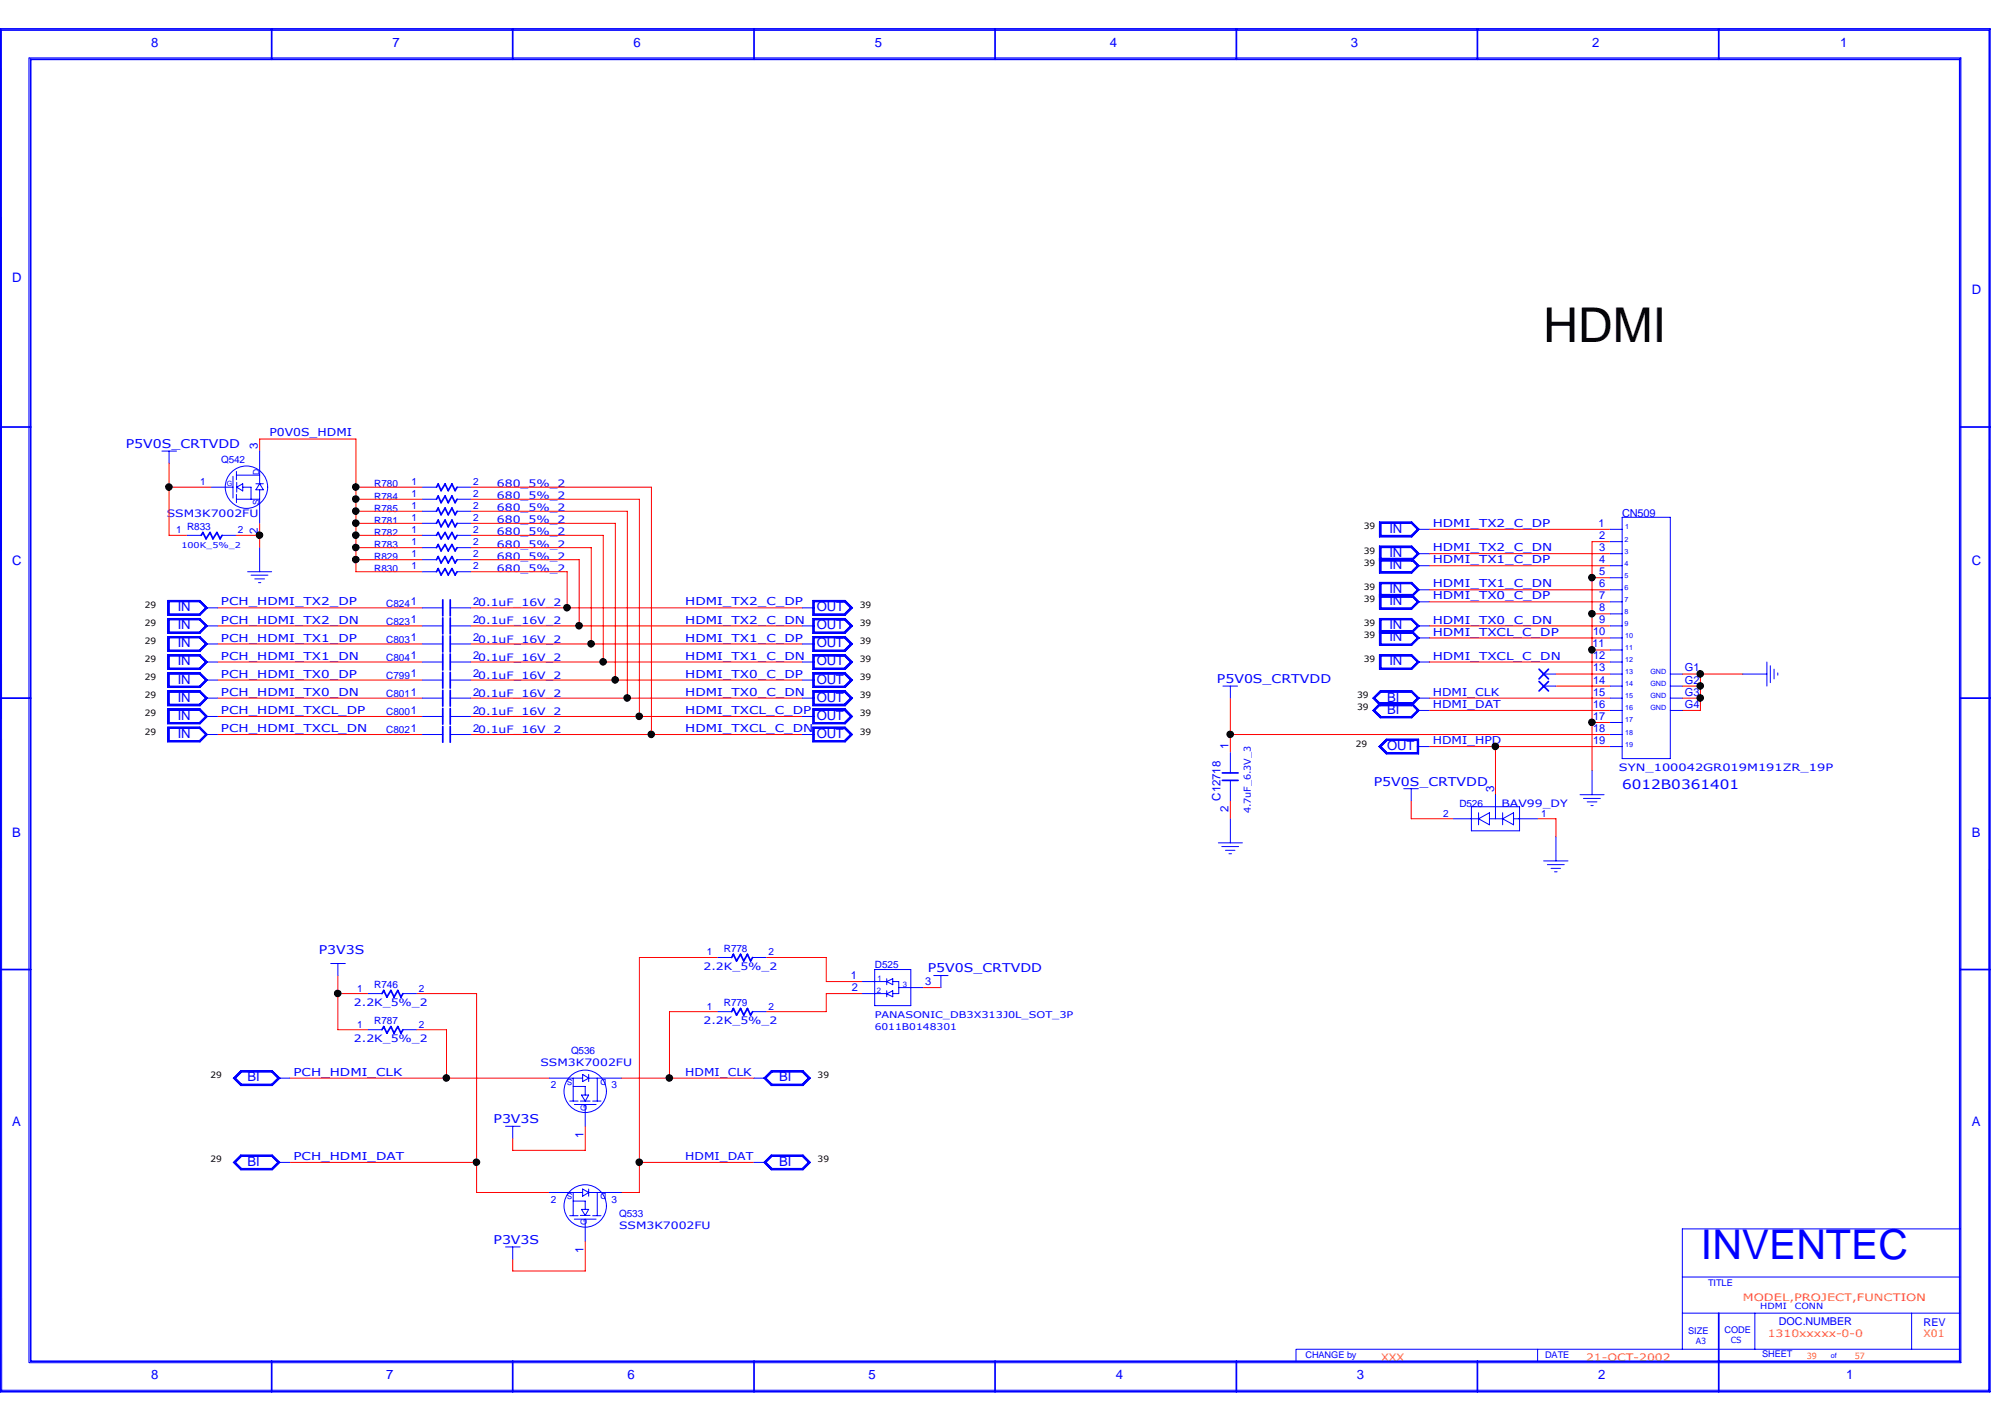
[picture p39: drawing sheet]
<svg xmlns="http://www.w3.org/2000/svg" width="297mm" height="210mm" viewBox="0 0 297 210" stroke-linecap="round" stroke-linejoin="round" font-family="sans-serif">
<defs><g id="words">
<text font-size="7.1" x="228" y="50.5">HDMI</text>
<text font-size="6.1" fill="#00f" x="251.2" y="186">INVENTEC</text>
<g font-size="1.9" fill="#00f">
<text x="22.3" y="6.9">8</text>
<text x="58" y="6.9">7</text>
<text x="93.6" y="6.9">6</text>
<text x="129.2" y="6.9">5</text>
<text x="163.9" y="6.9">4</text>
<text x="199.5" y="6.9">3</text>
<text x="235.2" y="6.9">2</text>
<text x="271.8" y="6.9">1</text>
<text x="1.8" y="41.7">D</text>
<text x="291.2" y="43.4">D</text>
<text x="1.8" y="83.5">C</text>
<text x="205.2" y="82.3">IN</text>
<text x="205.2" y="78.7">IN</text>
<text x="291.2" y="83.5">C</text>
<text x="205.2" y="87.6">IN</text>
<text x="205.2" y="89.4">IN</text>
<text x="205.2" y="84">IN</text>
<text x="26.2" y="95.6">IN</text>
<text x="26.2" y="90.3">IN</text>
<text x="26.2" y="93">IN</text>
<text x="120.6" y="95.6">OUT</text>
<text x="120.6" y="90.3">OUT</text>
<text x="120.6" y="93">OUT</text>
<text x="205.2" y="93">IN</text>
<text x="205.2" y="94.7">IN</text>
<text x="26.2" y="101">IN</text>
<text x="26.2" y="98.3">IN</text>
<text x="120.6" y="101">OUT</text>
<text x="120.6" y="98.3">OUT</text>
<text x="205.2" y="98.3">IN</text>
<text x="26.2" y="106.3">IN</text>
<text x="26.2" y="103.6">IN</text>
<text x="120.6" y="106.3">OUT</text>
<text x="120.6" y="103.6">OUT</text>
<text x="204.9" y="105.4">BI</text>
<text x="204.9" y="103.6">BI</text>
<text x="26.2" y="109">IN</text>
<text x="120.6" y="109">OUT</text>
<text x="204.9" y="110.7">OUT</text>
<text x="239.6" y="116.5">6012B0361401</text>
<text x="1.8" y="123.6">B</text>
<text x="291.2" y="123.6">B</text>
<text x="36.6" y="159.7">BI</text>
<text x="115.1" y="159.7">BI</text>
<text x="1.8" y="166.3">A</text>
<text x="291.2" y="166.3">A</text>
<text x="36.6" y="172.2">BI</text>
<text x="115.1" y="172.2">BI</text>
<text x="22.3" y="203.7">8</text>
<text x="57.1" y="203.7">7</text>
<text x="92.7" y="203.7">6</text>
<text x="128.3" y="203.7">5</text>
<text x="164.8" y="203.7">4</text>
<text x="200.4" y="203.7">3</text>
<text x="236" y="203.7">2</text>
<text x="272.7" y="203.7">1</text>
</g>
<g font-size="1.8" fill="#00f">
<text x="18.6" y="66.2">P5V0S_CRTVDD</text>
<text x="179.7" y="100.9">P5V0S_CRTVDD</text>
<text x="202.9" y="116">P5V0S_CRTVDD</text>
<text x="47.1" y="141">P3V3S</text>
<text x="137" y="143.6">P5V0S_CRTVDD</text>
<text x="72.9" y="165.9">P3V3S</text>
<text x="72.9" y="183.7">P3V3S</text>
</g>
<g font-size="1.7" fill="#00f">
<text x="38.1" y="66.3" transform="rotate(-90 38.1 66.3)">3</text>
<text x="38.1" y="79" transform="rotate(-90 38.1 79)">2</text>
<text x="181.5" y="110.7" transform="rotate(-90 181.5 110.7)">1</text>
<text x="180.3" y="118.3" transform="rotate(-90 180.3 118.3)">C12718</text>
<text x="181.5" y="119.9" transform="rotate(-90 181.5 119.9)">2</text>
<text x="220.7" y="117.1" transform="rotate(-90 220.7 117.1)">3</text>
<text x="86.2" y="168.1" transform="rotate(-90 86.2 168.1)">1</text>
<text x="86.2" y="185" transform="rotate(-90 86.2 185)">1</text>
</g>
<g font-size="1.6" fill="#00f">
<text x="39.8" y="64.5">P0V0S_HDMI</text>
<text x="211.6" y="77.9">HDMI_TX2_C_DP</text>
<text x="236.1" y="77.8">1</text>
<text x="239.6" y="76.4">CN509</text>
<text x="211.6" y="81.4">HDMI_TX2_C_DN</text>
<text x="211.6" y="83.2">HDMI_TX1_C_DP</text>
<text x="236.2" y="83.1">4</text>
<text x="236.2" y="81.4">3</text>
<text x="236.2" y="79.6">2</text>
<text x="32.6" y="89.4">PCH_HDMI_TX2_DP</text>
<text x="69.9" y="89.4">20.1uF_16V_2</text>
<text x="101.2" y="89.4">HDMI_TX2_C_DP</text>
<text x="211.6" y="86.7">HDMI_TX1_C_DN</text>
<text x="211.6" y="88.5">HDMI_TX0_C_DP</text>
<text x="236.2" y="88.5">7</text>
<text x="236.2" y="86.7">6</text>
<text x="236.2" y="84.9">5</text>
<text x="32.6" y="94.8">PCH_HDMI_TX1_DP</text>
<text x="32.6" y="92.1">PCH_HDMI_TX2_DN</text>
<text x="69.9" y="94.7">20.1uF_16V_2</text>
<text x="69.9" y="92.1">20.1uF_16V_2</text>
<text x="101.2" y="92.1">HDMI_TX2_C_DN</text>
<text x="101.2" y="94.8">HDMI_TX1_C_DP</text>
<text x="211.6" y="92.1">HDMI_TX0_C_DN</text>
<text x="211.6" y="93.9">HDMI_TXCL_C_DP</text>
<text x="235.2" y="95.6">11</text>
<text x="235.3" y="93.9">10</text>
<text x="236.2" y="92.1">9</text>
<text x="236.2" y="90.3">8</text>
<text x="32.6" y="100.1">PCH_HDMI_TX0_DP</text>
<text x="32.6" y="97.5">PCH_HDMI_TX1_DN</text>
<text x="69.9" y="100.1">20.1uF_16V_2</text>
<text x="69.9" y="97.4">20.1uF_16V_2</text>
<text x="101.2" y="100.1">HDMI_TX0_C_DP</text>
<text x="101.2" y="97.5">HDMI_TX1_C_DN</text>
<text x="211.6" y="97.5">HDMI_TXCL_C_DN</text>
<text x="235.3" y="101">14</text>
<text x="235.3" y="99.2">13</text>
<text x="235.3" y="97.4">12</text>
<text x="248.9" y="101">G2</text>
<text x="248.9" y="99.2">G1</text>
<text x="32.6" y="105.5">PCH_HDMI_TXCL_DP</text>
<text x="32.6" y="102.8">PCH_HDMI_TX0_DN</text>
<text x="69.9" y="102.7">20.1uF_16V_2</text>
<text x="69.9" y="105.4">20.1uF_16V_2</text>
<text x="101.2" y="105.5">HDMI_TXCL_C_DP</text>
<text x="101.2" y="102.8">HDMI_TX0_C_DN</text>
<text x="211.6" y="102.8">HDMI_CLK</text>
<text x="211.6" y="104.6">HDMI_DAT</text>
<text x="235.3" y="106.3">17</text>
<text x="235.3" y="104.5">16</text>
<text x="235.3" y="102.7">15</text>
<text x="248.9" y="104.5">G4</text>
<text x="248.9" y="102.7">G3</text>
<text x="32.6" y="108.1">PCH_HDMI_TXCL_DN</text>
<text x="69.9" y="108.1">20.1uF_16V_2</text>
<text x="101.2" y="108.1">HDMI_TXCL_C_DN</text>
<text x="211.6" y="109.9">HDMI_HPD</text>
<text x="235.3" y="109.9">19</text>
<text x="235.3" y="108.1">18</text>
<text x="125.7" y="144.6">1</text>
<text x="125.8" y="146.4">2</text>
<text x="136.6" y="145.5">3</text>
<text x="43.3" y="158.9">PCH_HDMI_CLK</text>
<text x="101.2" y="158.9">HDMI_CLK</text>
<text x="43.3" y="171.4">PCH_HDMI_DAT</text>
<text x="101.2" y="171.4">HDMI_DAT</text>
<text x="262.8" y="195.8">DOC.NUMBER</text>
<text x="284.1" y="195.9">REV</text>
</g>
<g font-size="1.5" fill="#00f">
<text x="29.6" y="71.7">1</text>
<text x="32.7" y="68.5">Q542</text>
<text x="60.8" y="71.7">1</text>
<text x="69.9" y="71.7">2</text>
<text x="73.4" y="72">680_5%_2</text>
<text x="24.6" y="76.4">SSM3K7002FU</text>
<text x="55.3" y="77.3">R781</text>
<text x="55.3" y="73.8">R784</text>
<text x="55.3" y="75.6">R785</text>
<text x="55.3" y="72">R780</text>
<text x="60.8" y="77">1</text>
<text x="60.8" y="73.4">1</text>
<text x="60.8" y="75.2">1</text>
<text x="69.9" y="77">2</text>
<text x="69.9" y="73.4">2</text>
<text x="69.9" y="75.2">2</text>
<text x="73.4" y="77.3">680_5%_2</text>
<text x="73.4" y="73.7">680_5%_2</text>
<text x="73.4" y="75.5">680_5%_2</text>
<text x="26" y="78.8">1</text>
<text x="27.6" y="78.2">R833</text>
<text x="35.1" y="78.8">2</text>
<text x="55.3" y="79.1">R782</text>
<text x="55.3" y="80.9">R783</text>
<text x="55.3" y="82.7">R829</text>
<text x="60.8" y="78.8">1</text>
<text x="60.8" y="80.6">1</text>
<text x="60.8" y="82.3">1</text>
<text x="69.9" y="78.8">2</text>
<text x="69.9" y="80.6">2</text>
<text x="69.9" y="82.3">2</text>
<text x="73.4" y="79.1">680_5%_2</text>
<text x="73.4" y="80.9">680_5%_2</text>
<text x="73.4" y="82.7">680_5%_2</text>
<text x="55.3" y="84.5">R830</text>
<text x="57.1" y="89.6">C8241</text>
<text x="60.8" y="84.1">1</text>
<text x="69.9" y="84.1">2</text>
<text x="73.4" y="84.5">680_5%_2</text>
<text x="57.1" y="95">C8031</text>
<text x="57.1" y="92.3">C8231</text>
<text x="57.1" y="100.3">C7991</text>
<text x="57.1" y="97.6">C8041</text>
<text x="57.1" y="103">C8011</text>
<text x="57.1" y="105.6">C8001</text>
<text x="57.1" y="108.3">C8021</text>
<text x="239.1" y="113.8">SYN_100042GR019M191ZR_19P</text>
<text x="215.6" y="119.2">D526</text>
<text x="221.8" y="119.2">BAV99_DY</text>
<text x="213.2" y="120.6">2</text>
<text x="227.6" y="120.6">1</text>
<text x="103.9" y="143.2">2.2K_5%_2</text>
<text x="104.4" y="141.1">1</text>
<text x="106.9" y="140.6">R778</text>
<text x="113.5" y="141.1">2</text>
<text x="129.2" y="143">D525</text>
<text x="52.3" y="148.5">2.2K_5%_2</text>
<text x="52.7" y="146.5">1</text>
<text x="55.3" y="145.9">R746</text>
<text x="61.8" y="146.5">2</text>
<text x="104.4" y="149.1">1</text>
<text x="106.9" y="148.6">R779</text>
<text x="113.5" y="149.1">2</text>
<text x="52.3" y="153.9">2.2K_5%_2</text>
<text x="52.7" y="151.8">1</text>
<text x="55.3" y="151.3">R787</text>
<text x="61.8" y="151.8">2</text>
<text x="84.4" y="155.7">Q536</text>
<text x="103.9" y="151.2">2.2K_5%_2</text>
<text x="79.8" y="157.5">SSM3K7002FU</text>
<text x="81.4" y="160.7">2</text>
<text x="90.3" y="160.7">3</text>
<text x="81.4" y="177.6">2</text>
<text x="90.3" y="177.6">3</text>
<text x="91.5" y="179.8">Q533</text>
<text x="91.4" y="181.5">SSM3K7002FU</text>
</g>
<g font-size="1.5" fill="#ff8c00">
<text x="257.4" y="192.2">MODEL,PROJECT,FUNCTION</text>
<text x="261.1" y="197.5">1310xxxxx-0-0</text>
<text x="284.1" y="197.5">X01</text>
<text x="204" y="201.1">XXX</text>
<text x="234.3" y="201.1">21-OCT-2002</text>
</g>
<g font-size="1.4" fill="#00f">
<text x="184.7" y="120.1" transform="rotate(-90 184.7 120.1)">4.7uF_6.3V_3</text>
<text x="129.2" y="150.4">PANASONIC_DB3X313J0L_SOT_3P</text>
<text x="129.2" y="152.1">6011B0148301</text>
<text x="252.3" y="189.9">TITLE</text>
<text x="249.3" y="197">SIZE</text>
<text x="254.7" y="196.8">CODE</text>
<text x="192.8" y="200.6">CHANGE by</text>
<text x="228.2" y="200.6">DATE</text>
<text x="260.3" y="200.4">SHEET</text>
</g>
<g font-size="1.3" fill="#00f">
<text x="38.3" y="70.2" transform="rotate(-90 38.3 70.2)">D</text>
<text x="38.3" y="74.6" transform="rotate(-90 38.3 74.6)">S</text>
<text x="84.6" y="159.3" transform="rotate(180 84.6 159.3)">S</text>
<text x="89.6" y="159.3" transform="rotate(180 89.6 159.3)">D</text>
<text x="86.7" y="164" transform="rotate(-90 86.7 164)">G</text>
<text x="84.6" y="176.3" transform="rotate(180 84.6 176.3)">S</text>
<text x="89.6" y="176.3" transform="rotate(180 89.6 176.3)">D</text>
<text x="86.7" y="181" transform="rotate(-90 86.7 181)">G</text>
<text x="260" y="193.4">HDMI</text>
<text x="265.1" y="193.4">CONN</text>
<text x="250.5" y="198.5">A3</text>
<text x="255.6" y="198.4">CS</text>
</g>
<g font-size="1.3">
<text x="201.5" y="83.6">39</text>
<text x="201.5" y="81.8">39</text>
<text x="201.5" y="78.2">39</text>
<text x="21.4" y="89.8">29</text>
<text x="127" y="89.8">39</text>
<text x="201.5" y="88.9">39</text>
<text x="201.5" y="87.1">39</text>
<text x="21.4" y="95.1">29</text>
<text x="21.4" y="92.5">29</text>
<text x="127" y="95.1">39</text>
<text x="127" y="92.5">39</text>
<text x="201.5" y="94.2">39</text>
<text x="201.5" y="92.5">39</text>
<text x="21.4" y="100.5">29</text>
<text x="21.4" y="97.8">29</text>
<text x="127" y="97.8">39</text>
<text x="127" y="100.5">39</text>
<text x="201.5" y="97.8">39</text>
<text x="21.4" y="103.1">29</text>
<text x="21.4" y="105.8">29</text>
<text x="127" y="103.1">39</text>
<text x="127" y="105.8">39</text>
<text x="200.4" y="104.9">39</text>
<text x="200.4" y="103.1">39</text>
<text x="21.4" y="108.5">29</text>
<text x="127" y="108.5">39</text>
<text x="200.3" y="110.3">29</text>
<text x="31.1" y="159.3">29</text>
<text x="120.8" y="159.3">39</text>
<text x="31.1" y="171.7">29</text>
<text x="120.8" y="171.7">39</text>
</g>
<g font-size="1.3" fill="#ff8c00">
<text x="266.9" y="200.7">39</text>
<text x="274" y="200.7">57</text>
</g>
<text font-size="1.2" fill="#00f" x="26.8" y="80.9">100K_5%_2</text>
<g font-size="1.1" fill="#00f">
<text x="33.5" y="71.8">G</text>
<text x="239.9" y="83.6">4</text>
<text x="239.9" y="81.8">3</text>
<text x="239.9" y="80">2</text>
<text x="240" y="78.2">1</text>
<text x="239.9" y="88.9">7</text>
<text x="239.9" y="87.1">6</text>
<text x="239.9" y="85.3">5</text>
<text x="239.9" y="92.5">9</text>
<text x="239.9" y="90.7">8</text>
<text x="240" y="94.2">10</text>
<text x="240" y="101.3">14</text>
<text x="240" y="99.6">13</text>
<text x="240" y="97.8">12</text>
<text x="240" y="96">11</text>
<text x="243.8" y="101.3">GND</text>
<text x="243.8" y="99.6">GND</text>
<text x="240" y="106.7">17</text>
<text x="240" y="104.9">16</text>
<text x="240" y="103.1">15</text>
<text x="243.8" y="104.9">GND</text>
<text x="243.8" y="103.1">GND</text>
<text x="240" y="110.3">19</text>
<text x="240" y="108.5">18</text>
<text x="129.5" y="146.7">2</text>
<text x="129.6" y="144.9">1</text>
<text x="133.3" y="145.8">3</text>
<text x="270.4" y="200.6">of</text>
</g>
</g></defs>
<g fill="none" stroke="#f00" stroke-width=".15">
<path d="M25 72h6.2M25 68.4v10.7h2.6M34.8 79.1h3.6M38.4 66.6v-1.7h14.2v19.6h9.8M38.4 77.3v3.6M52.6 72h9.8M52.6 73.7h9.8M52.6 75.5h9.8M52.6 77.3h9.8M52.6 79.1h9.8M69.5 72h26.7v36.5M69.5 73.7h24.9v32.1"/>
<path d="M69.5 75.5h23.2v27.6M69.5 77.3h21.4v23.2M69.5 79.1h19.6v18.7M211.1 78.2h26.7M32.1 95.1h30.3M32.1 92.5h30.3M32.1 97.8h30.3M32.1 89.8h30.3M52.6 80.9h9.8M52.6 82.7h9.8M69.5 80.9h17.8v14.2M69.5 82.7h16.1v9.8"/>
<path d="M69.5 84.5h14.3v5.3M69.5 95.1h49M69.5 92.5h49M69.5 97.8h49M69.5 89.8h49M211.1 92.5h26.7M211.1 97.8h26.7M211.1 81.8h26.7M211.1 83.6h26.7M211.1 87.1h26.7M211.1 88.9h26.7M211.1 94.2h26.7"/>
<path d="M229.8 99.6h8M235.2 85.3h2.6M235.2 90.7h2.6M235.2 96h2.6M237.8 80h-2.6v33.8M248.5 99.6h8.9M251.2 99.6v5.3h-2.7M32.1 103.1h30.3M32.1 108.5h30.3M32.1 105.8h30.3M32.1 100.5h30.3M69.5 103.1h49"/>
<path d="M69.5 108.5h49M69.5 105.8h49M69.5 100.5h49M181.7 108.5h56.1M181.7 103.1v8.1M181.7 118.3v2.6M208.4 118.3v2.6h6.3M211.1 103.1h26.7M211.1 110.3h26.7M211.1 104.9h26.7M220.9 110.3v7.1M229.8 101.3h8"/>
<path d="M235.2 106.7h2.6M248.5 103.1h2.7M248.5 101.3h2.7M227.1 120.9h2.7v2.7M42.8 159.3h38.3M49.9 146.8h4.5M49.9 144.1v8h4.5M61.5 146.8h8.9v29.3h10.7M61.5 152.1h4.5v7.2M91.8 159.3h19.6M106 141.4h-11.6v34.7h-2.6M106 149.4h-7.1v9.9"/>
<path d="M113.2 141.4h8.8v3.6h5.4M127.4 146.8h-5.4v2.6h-8.8M136.3 145.9h2.7M42.8 171.7h27.6M86.4 166.4v3.5h-10.7v-1.8M94.4 171.7h17M86.4 183.3v4.4h-10.7v-1.7"/>
</g>
<g fill="none" stroke="#00f" stroke-width=".15">
<path d="M.2 4.4l.1 201M.3 4.5h293.4M4.3 8.6v192.7M4.3 8.6h285.3v192.7h-285.3M293.8 4.5l-.1 200.9h-293.4M23.9 66.6h2.2M25 66.6v1.8M27.6 79.1h2.1M31.2 72h3.2M32.8 79.1h2M34.4 70.4v3.2M34.9 73.7h3.5"/>
<path d="M34.9 70.2h3.5M34.9 69.6v1.3M34.9 73v1.3M35 72l.9-.5v1zM35 71.2v1.5M35.9 72h1.2v1.7M37.8 71.5h1.1M38.4 66.6v4.9M38.4 72.3v5M38.4 71.5l.5 .8h-1.1zM62.4 79.1h2.1M62.4 72h2.1"/>
<path d="M62.4 75.5h2.1M62.4 73.7h2.1M62.4 77.3h2.1M67.5 79.1h2M67.5 72h2M67.5 75.5h2M67.5 73.7h2M67.5 77.3h2M203.7 77.1h4.8l1.1 1.1-1.1 1.1h-4.8zM203.8 77.2h4.7l1 1-1 1h-4.7zM203.9 77.3h4.6l.9 .9-.9 1h-4.6zM204 77.3h4.4l.9 .9-.9 .9h-4.4z"/>
<path d="M209.3 78.2h1.8M237.8 78.2h1.8M239.6 76.4h7.1v35.7h-7.1zM24.8 88.7h4.7l1.1 1.1-1.1 1.1h-4.7zM24.8 91.4h4.7l1.1 1.1-1.1 1.1h-4.7zM24.8 94h4.7l1.1 1.1-1.1 1.1h-4.7zM24.8 96.7h4.7l1.1 1.1-1.1 1.1h-4.7zM24.8 99.4h4.7l1.1 1.1-1.1 1.1h-4.7zM24.8 88.7h4.7l1.1 1.1-1.1 1h-4.7zM24.8 91.4h4.7l1.1 1.1-1.1 1h-4.7zM24.8 94.1h4.7l1.1 1-1.1 1.1h-4.7zM24.8 96.8h4.7l1.1 1-1.1 1h-4.7z"/>
<path d="M24.8 99.4h4.7l1.1 1.1-1.1 1h-4.7zM24.9 88.8h4.6l.9 1-.9 1h-4.6zM24.9 91.5h4.6l.9 1-.9 .9h-4.6zM24.9 94.1h4.6l.9 1-.9 1h-4.6zM24.9 96.9h4.6l.9 .9-.9 1h-4.6zM24.9 99.5h4.6l.9 1-.9 .9h-4.6zM25 88.9h4.5l.8 .9-.8 .9h-4.5zM25 91.6h4.5l.8 .9-.8 .8h-4.5zM25 94.2h4.5l.8 .9-.8 .9h-4.5zM25 96.9h4.5l.8 .9-.8 .9h-4.5zM25 99.6h4.5l.8 .9-.8 .8h-4.5zM30.3 89.8h1.8"/>
<path d="M30.3 95.1h1.8M30.3 97.8h1.8M30.3 92.5h1.8M36.6 84.5h3.5M37.1 85h2.5M37.6 85.5h1.5M38.2 86.1h.3M38.4 80.9v3.6M62.4 89.8h3M62.4 95.1h3M62.4 97.8h3M62.4 82.7h2.1"/>
<path d="M62.4 80.9h2.1M62.4 84.5h2.1M62.4 92.5h3M66.5 89.8h3M66.5 95.1h3M66.5 97.8h3M66.5 92.5h3M67.5 82.7h2M67.5 80.9h2M67.5 84.5h2M118.5 89.8h1.8M118.5 95.1h1.8"/>
<path d="M118.5 97.8h1.8M118.5 92.5h1.8M120.1 88.7h4.7l1.1 1.1-1.1 1.1h-4.7zM120.1 91.4h4.7l1.1 1.1-1.1 1.1h-4.7zM120.1 94h4.7l1.1 1.1-1.1 1.1h-4.7zM120.1 96.7h4.7l1.1 1.1-1.1 1.1h-4.7zM120.1 99.4h4.7l1.1 1.1-1.1 1.1h-4.7zM120.1 88.7h4.7l1 1.1-1 1h-4.7zM120.1 94.1h4.7l1 1-1 1.1h-4.7zM120.1 91.4h4.7l1 1.1-1 1h-4.7zM120.1 96.8h4.7l1 1-1 1h-4.7zM120.1 99.4h4.7l1 1.1-1 1h-4.7z"/>
<path d="M120.2 88.8h4.6l.9 1-.9 1h-4.6zM120.2 94.1h4.6l.9 1-.9 1h-4.6zM120.2 91.5h4.6l.9 1-.9 .9h-4.6zM120.2 96.9h4.6l.9 .9-.9 1h-4.6zM120.2 99.5h4.6l.9 1-.9 .9h-4.6zM120.3 88.9h4.4l.9 .9-.9 .9h-4.4zM120.3 94.2h4.4l.9 .9-.9 .9h-4.4zM120.3 91.6h4.4l.9 .9-.9 .8h-4.4zM120.3 96.9h4.4l.9 .9-.9 .9h-4.4zM120.3 99.6h4.4l.9 .9-.9 .8h-4.4zM203.7 96.7h4.8l1.1 1.1-1.1 1.1h-4.8zM203.7 93.1h4.8l1.1 1.1-1.1 1.1h-4.8v-3.9h4.8l1.1 1.1-1.1 1.1h-4.8"/>
<path d="M203.7 82.5h4.8l1.1 1.1-1.1 1.1h-4.8v-4.1h4.8l1.1 1.2-1.1 1.1h-4.8M203.7 87.8h4.8l1.1 1.1-1.1 1.1h-4.8v-4h4.8l1.1 1.1-1.1 1.1h-4.8M203.8 87.8h4.7l1 1.1-1 1h-4.7v-3.8h4.7l1 1-1 1h-4.7M203.8 96.8h4.7l1 1-1 1h-4.7zM203.8 93.2h4.7l1 1-1 1h-4.7v-3.8h4.7l1 1.1-1 1h-4.7M203.8 82.5h4.7l1 1.1-1 1h-4.7v-3.9h4.7l1 1.1-1 1h-4.7M203.9 96.9h4.6l.9 .9-.9 1h-4.6zM203.9 93.3h4.6l.9 .9-.9 1h-4.6v-3.7h4.6l.9 1-.9 .9h-4.6M203.9 82.6h4.6l.9 1-.9 .9h-4.6v-3.7h4.6l.9 1-.9 .9h-4.6M203.9 87.9h4.6l.9 1-.9 1h-4.6v-3.8h4.6l.9 1-.9 1h-4.6M204 96.9h4.4l.9 .9-.9 .9h-4.4zM204 82.7h4.4"/>
<path d="M204 93.3h4.4M204 88h4.4M208.4 82.7l.9 .9M208.4 88l.9 .9M208.4 93.3l.9 .9M209.3 88.9h1.8M209.3 87.1l-.9-.9h-4.4v3.6h4.4l.9-.9M209.3 94.2h1.8M209.3 92.5l-.9-.9h-4.4v3.5h4.4l.9-.9M209.3 97.8h1.8M209.3 81.8l-.9-.9h-4.4v3.6h4.4l.9-.9M209.3 92.5h1.8"/>
<path d="M209.3 81.8l-.9 .9M209.3 81.8h1.8M209.3 83.6h1.8M209.3 87.1l-.9 .9M209.3 87.1h1.8M209.3 92.5l-.9 .8M228 99.6h1.8M237.8 90.7h1.8M237.8 88.9h1.8M237.8 96h1.8M237.8 94.2h1.8M237.8 97.8h1.8"/>
<path d="M237.8 99.6h1.8M237.8 92.5h1.8M237.8 81.8h1.8M237.8 83.6h1.8M237.8 87.1h1.8M237.8 80h1.8M237.8 85.3h1.8M246.7 99.6h1.8M257.4 99.6h3.6M261 97.8v3.5M261.5 98.3v2.5M262 98.8v1.5"/>
<path d="M262.6 99.4v.3M24.8 102h4.7l1.1 1.1-1.1 1.2h-4.7zM24.8 104.7h4.7l1.1 1.1-1.1 1.1h-4.7zM24.8 107.4h4.7l1.1 1.1-1.1 1.1h-4.7zM24.8 102.1h4.7l1.1 1-1.1 1.1h-4.7zM24.8 104.8h4.7l1.1 1-1.1 1h-4.7zM24.8 107.4h4.7l1.1 1.1-1.1 1h-4.7zM24.9 102.2h4.6l.9 .9-.9 1h-4.6zM24.9 104.9h4.6l.9 .9-.9 1h-4.6zM24.9 107.5h4.6l.9 1-.9 .9h-4.6zM25 102.2h4.5l.8 .9-.8 .9h-4.5zM25 104.9h4.5l.8 .9-.8 .9h-4.5z"/>
<path d="M25 107.6h4.5l.8 .9-.8 .9h-4.5zM30.3 103.1h1.8M30.3 100.5h1.8M30.3 105.8h1.8M30.3 108.5h1.8M62.4 103.1h3M62.4 100.5h3M62.4 105.8h3M62.4 108.5h3M66.5 103.1h3M66.5 100.5h3M66.5 105.8h3"/>
<path d="M66.5 108.5h3M118.5 103.1h1.8M118.5 100.5h1.8M118.5 105.8h1.8M118.5 108.5h1.8M120.1 102h4.7l1.1 1.1-1.1 1.2h-4.7zM120.1 104.7h4.7l1.1 1.1-1.1 1.1h-4.7zM120.1 107.4h4.7l1.1 1.1-1.1 1.1h-4.7zM120.1 102.1h4.7l1 1-1 1.1h-4.7zM120.1 104.8h4.7l1 1-1 1h-4.7zM120.1 107.4h4.7l1 1.1-1 1h-4.7zM120.2 102.2h4.6l.9 .9-.9 1h-4.6z"/>
<path d="M120.2 104.9h4.6l.9 .9-.9 1h-4.6zM120.2 107.5h4.6l.9 1-.9 .9h-4.6zM120.3 102.2h4.4l.9 .9-.9 .9h-4.4zM120.3 104.9h4.4l.9 .9-.9 .9h-4.4zM120.3 107.6h4.4l.9 .9-.9 .9h-4.4zM180.6 101.3h2.2M181.7 101.3v1.8M181.7 111.2v3M181.7 115.3v3M202.9 103.1l1-1h4.6l1 1-1 1.1h-4.6zM202.9 104.9l1-1h4.6l1 1-1 1.1h-4.6zM203 103.1l1-.9h4.5l.9 .9-.9 1h-4.5z"/>
<path d="M203 104.9l1-.9h4.5l.9 .9-.9 1h-4.5zM203.7 110.3l1.1-1.1h4.7v2.1h-4.7zM203.9 102h4.6l1.1 1.1-1.1 1.2h-4.6l-1.1-1.2zM203.9 103.8h4.6l1.1 1.1-1.1 1.1h-4.6l-1.1-1.1zM203.9 110.3l.9-1h4.6v1.9h-4.6zM204 104h4.4M204 104l-.9 .9 .9 .9h4.4l.9-.9M204.8 109.2h4.7v2.2h-4.7l-1.1-1.1zM204.9 109.4h4.4v1.8h-4.4l-.9-.9zM207.3 116.5h2.2M208.4 104l.9 .9M208.4 116.5v1.8"/>
<path d="M209.3 103.1l-.9-.9h-4.4l-.9 .9 .9 .9M209.3 103.1h1.8M209.3 104.9h1.8M209.3 103.1l-.9 .9M209.3 110.3h1.8M217.3 119.2h7.1v3.5h-7.1zM220.9 117.4v3.5M228 101.3h1.8M233.4 117.4h3.5M233.9 117.9h2.5M234.4 118.4h1.5M235 119h.3"/>
<path d="M235.2 113.8v3.6M237.8 103.1h1.8M237.8 101.3h1.8M237.8 106.7h1.8M237.8 104.9h1.8M237.8 108.5h1.8M237.8 110.3h1.8M246.7 103.1h1.8M246.7 101.3h1.8M246.7 104.9h1.8M180 124.5h3.5M180.5 125.1h2.5"/>
<path d="M181 125.6h1.4M181.5 126.1h.4M181.7 120.9v3.6M214.7 120.9h3.7M218.4 120.9l1.6-.8v1.7zM218.4 120.1v1.7M220 120.9h2M222 120.9l1.6-.8v1.7zM222 120.1v1.7M223.6 120.9h3.5M228 127.2h3.6M228.6 127.7h2.5"/>
<path d="M229.1 128.3h1.4M229.6 128.8h.4M229.8 123.6v3.6M34.5 159.3l1.1-1.1h4.6l1.2 1.1-1.2 1.1h-4.6zM34.7 159.3l.9-1h4.6l.9 1-.9 .9h-4.6zM35.6 158.2h4.6l1 1.1-1 1h-4.6l-1-1zM35.7 158.4h4.4l.9 .9-.9 .8h-4.4l-.9-.8zM41 159.3h1.8M48.8 142.3h2.2M49.9 142.3v1.8M54.4 146.8h2M54.4 152.1h2"/>
<path d="M59.5 146.8h2M59.5 152.1h2M81.1 159.3h5M84.7 159.3v3.3M86.1 158.7l.8 .6-.8 .5zM86.9 158.7v1.1M86.9 159.3h4.9M88.2 159.3v3.3M106 149.4h2.1M106 141.4h2.1M111.2 149.4h2M111.2 141.4h2"/>
<path d="M111.4 159.3h1.8M113.2 159.3l.8-.9h4.5l.9 .9-.9 .8h-4.5zM113.9 158.2h4.7l1.1 1.1-1.1 1.1h-4.7l-1.1-1.1zM114 158.2h4.6l1 1.1-1 1h-4.6l-1.1-1zM114 158.3h4.5l1 1-1 .9h-4.5l-1-.9zM127.4 146.8h3.6M127.4 145h3.6M129.2 143.2h5.3v5.3h-5.3zM131 145l.9-.4v.9zM131 146.8l.9-.5v.9zM131 144.6v.9M131 146.3v.9"/>
<path d="M131.9 145h.9v1.8h-.9M132.8 145.9h3.5M137.9 144.1h2.1M139 144.1v1.8M34.5 171.7l1.1-1.1h4.6l1.2 1.1-1.2 1.1h-4.6zM34.6 171.7l1-1h4.6l1 1-1 1.1h-4.6zM34.7 171.7l.9-1h4.6l.9 1-.9 1h-4.6zM34.8 171.7l.9-.9h4.4l.9 .9-.9 .9h-4.4zM41 171.7h1.8M74.7 166.4h2.1M75.7 166.4v1.7M81.1 176.1h5"/>
<path d="M84.2 179.6h1.2M84.2 162.6h1.2M84.7 176.1v3.5M84.7 160.5h1.7v1.3M84.7 177.4h1.7v1.2M84.8 163.2h3.2M85.7 179.5h1.5M85.7 162.6h1.5M85.9 178.6h1l-.5 .9zM85.9 161.8h1l-.5 .8zM86.1 175.6l.8 .5-.8 .6zM86.4 163.2v3.2"/>
<path d="M86.9 175.6v1.1M86.9 176.1h4.9M87.5 179.6h1.3M87.5 162.6h1.3M88.2 176.1v3.5M111.4 171.7h1.8M113.2 171.7l.8-.9h4.5l.9 .9-.9 .9h-4.5zM113.9 170.6h4.7l1.1 1.1-1.1 1.1h-4.7l-1.1-1.1zM114 170.7h4.6l1 1-1 1.1h-4.6l-1.1-1.1zM114 170.7h4.5l1 1-1 1h-4.5l-1-1zM74.7 184.2h2.1M75.7 184.2v1.8"/>
<path d="M84.8 180.1h3.2M86.4 180.1v3.2M191.4 199.3v1.8M191.5 199.3h98M227.1 199.3v1.8M248.5 181.5v17.8M248.5 194h41M248.5 188.6h41M248.6 181.5h41M259.2 194v5.3M282.4 194v5.3"/>
<circle cx="36.4" cy="72" r="3.1"/>
<circle cx="86.4" cy="178.1" r="3.1"/>
<circle cx="86.4" cy="161.2" r="3.1"/>
</g>
<g fill="none" stroke="#00f" stroke-width=".25">
<path d="M0 4.3h293.9v201.3h-293.9zM40.1 4.3v4.5M75.7 4.3v4.5M111.4 4.3v4.5M147 4.3v4.5M182.6 4.3v4.5M218.2 4.3v4.5M253.9 4.3v4.5M289.5 8.8h-285v192.3h285M289.5 8.7v192.4M0 63.1h4.5M29.7 79.1l.3-.4 .4 .9 .6-.9 .5 .9 .5-.9 .5 .9 .3-.5"/>
<path d="M64.5 79.1l.2-.4 .4 .9 .6-.9 .5 .9 .6-.9 .4 .9 .3-.5M64.5 72l.2-.5 .4 1 .6-1 .5 1 .6-1 .4 1 .3-.5M64.5 75.5l.2-.4 .4 .9 .6-.9 .5 .9 .6-.9 .4 .9 .3-.5M64.5 73.7l.2-.4 .4 1 .6-1 .5 1 .6-1 .4 1 .3-.6M64.5 77.3l.2-.5 .4 1 .6-1 .5 1 .6-1 .4 1 .3-.5M289.5 63.1h4.4M64.5 82.7l.2-.5 .4 .9 .6-.9 .5 .9 .6-.9 .4 .9 .3-.4M64.5 80.9l.2-.5 .4 1 .6-1 .5 1 .6-1 .4 1 .3-.5M64.5 84.5l.2-.5 .4 .9 .6-.9 .5 .9 .6-.9 .4 .9 .3-.4M65.4 88.6v2.4M65.4 91.3v2.3M65.4 93.9v2.4"/>
<path d="M65.4 96.6v2.4M65.4 99.3v2.3M66.5 88.6v2.4M66.5 91.3v2.3M66.5 93.9v2.4M66.5 96.6v2.4M66.5 99.3v2.3M227.3 98.8l1.4 1.5M228.7 98.8l-1.4 1.5M0 103.1h4.5M65.4 102v2.3M65.4 104.6v2.4"/>
<path d="M65.4 107.3v2.3M66.5 102v2.3M66.5 104.6v2.4M66.5 107.3v2.3M180.5 114.2h2.4M180.5 115.3h2.4M227.3 100.7l1.4 1.4M228.7 100.7l-1.4 1.4M289.5 103.1h4.4M0 143.2h4.5M56.4 146.8l.3-.5 .4 1 .6-1 .5 1 .6-1 .4 1 .3-.5M56.4 152.1l.3-.5 .4 1 .6-1 .5 1 .6-1 .4 1 .3-.5"/>
<path d="M108.1 149.4l.2-.4 .5 .9 .6-.9 .5 .9 .5-.9 .5 .9 .3-.5M108.1 141.4l.2-.4 .5 .9 .6-.9 .5 .9 .5-.9 .5 .9 .3-.5M289.5 143.2h4.4M253.9 194v11.6M40.1 201.1v4.5M75.7 201.1v4.5M111.4 201.1v4.5M147 201.1v4.5M182.6 201.1v4.5M218.2 201.1v4.5"/>
</g>
<g fill="#000">
<circle cx="25" cy="71.9" r=".49"/>
<circle cx="38.3" cy="79.1" r=".49"/>
<circle cx="52.6" cy="79.1" r=".49"/>
<circle cx="52.6" cy="73.7" r=".49"/>
<circle cx="52.6" cy="71.9" r=".49"/>
<circle cx="52.6" cy="77.3" r=".49"/>
<circle cx="52.6" cy="75.5" r=".49"/>
<circle cx="52.6" cy="80.9" r=".49"/>
<circle cx="52.6" cy="82.7" r=".49"/>
<circle cx="83.8" cy="89.8" r=".49"/>
<circle cx="85.5" cy="92.4" r=".49"/>
<circle cx="87.3" cy="95.1" r=".49"/>
<circle cx="89.1" cy="97.8" r=".49"/>
<circle cx="235.1" cy="96" r=".49"/>
<circle cx="235.1" cy="85.3" r=".49"/>
<circle cx="235.1" cy="90.7" r=".49"/>
<circle cx="251.1" cy="99.5" r=".49"/>
<circle cx="90.9" cy="100.4" r=".49"/>
<circle cx="92.6" cy="103.1" r=".49"/>
<circle cx="94.4" cy="105.8" r=".49"/>
<circle cx="96.2" cy="108.5" r=".49"/>
<circle cx="181.7" cy="108.5" r=".49"/>
<circle cx="220.9" cy="110.3" r=".49"/>
<circle cx="235.1" cy="106.7" r=".49"/>
<circle cx="251.1" cy="101.3" r=".49"/>
<circle cx="251.1" cy="103.1" r=".49"/>
<circle cx="49.9" cy="146.7" r=".49"/>
<circle cx="65.9" cy="159.2" r=".49"/>
<circle cx="98.9" cy="159.2" r=".49"/>
<circle cx="70.4" cy="171.7" r=".49"/>
<circle cx="94.4" cy="171.7" r=".49"/>
</g>
<g fill="none" stroke="#000" stroke-width=".15">
<circle cx="25" cy="71.9" r=".49"/>
<circle cx="38.3" cy="79.1" r=".49"/>
<circle cx="52.6" cy="79.1" r=".49"/>
<circle cx="52.6" cy="73.7" r=".49"/>
<circle cx="52.6" cy="71.9" r=".49"/>
<circle cx="52.6" cy="77.3" r=".49"/>
<circle cx="52.6" cy="75.5" r=".49"/>
<circle cx="52.6" cy="80.9" r=".49"/>
<circle cx="52.6" cy="82.7" r=".49"/>
<circle cx="83.8" cy="89.8" r=".49"/>
<circle cx="85.5" cy="92.4" r=".49"/>
<circle cx="87.3" cy="95.1" r=".49"/>
<circle cx="89.1" cy="97.8" r=".49"/>
<circle cx="235.1" cy="96" r=".49"/>
<circle cx="235.1" cy="85.3" r=".49"/>
<circle cx="235.1" cy="90.7" r=".49"/>
<circle cx="251.1" cy="99.5" r=".49"/>
<circle cx="90.9" cy="100.4" r=".49"/>
<circle cx="92.6" cy="103.1" r=".49"/>
<circle cx="94.4" cy="105.8" r=".49"/>
<circle cx="96.2" cy="108.5" r=".49"/>
<circle cx="181.7" cy="108.5" r=".49"/>
<circle cx="220.9" cy="110.3" r=".49"/>
<circle cx="235.1" cy="106.7" r=".49"/>
<circle cx="251.1" cy="101.3" r=".49"/>
<circle cx="251.1" cy="103.1" r=".49"/>
<circle cx="49.9" cy="146.7" r=".49"/>
<circle cx="65.9" cy="159.2" r=".49"/>
<circle cx="98.9" cy="159.2" r=".49"/>
<circle cx="70.4" cy="171.7" r=".49"/>
<circle cx="94.4" cy="171.7" r=".49"/>
</g>
<use href="#words"/>
</svg>
